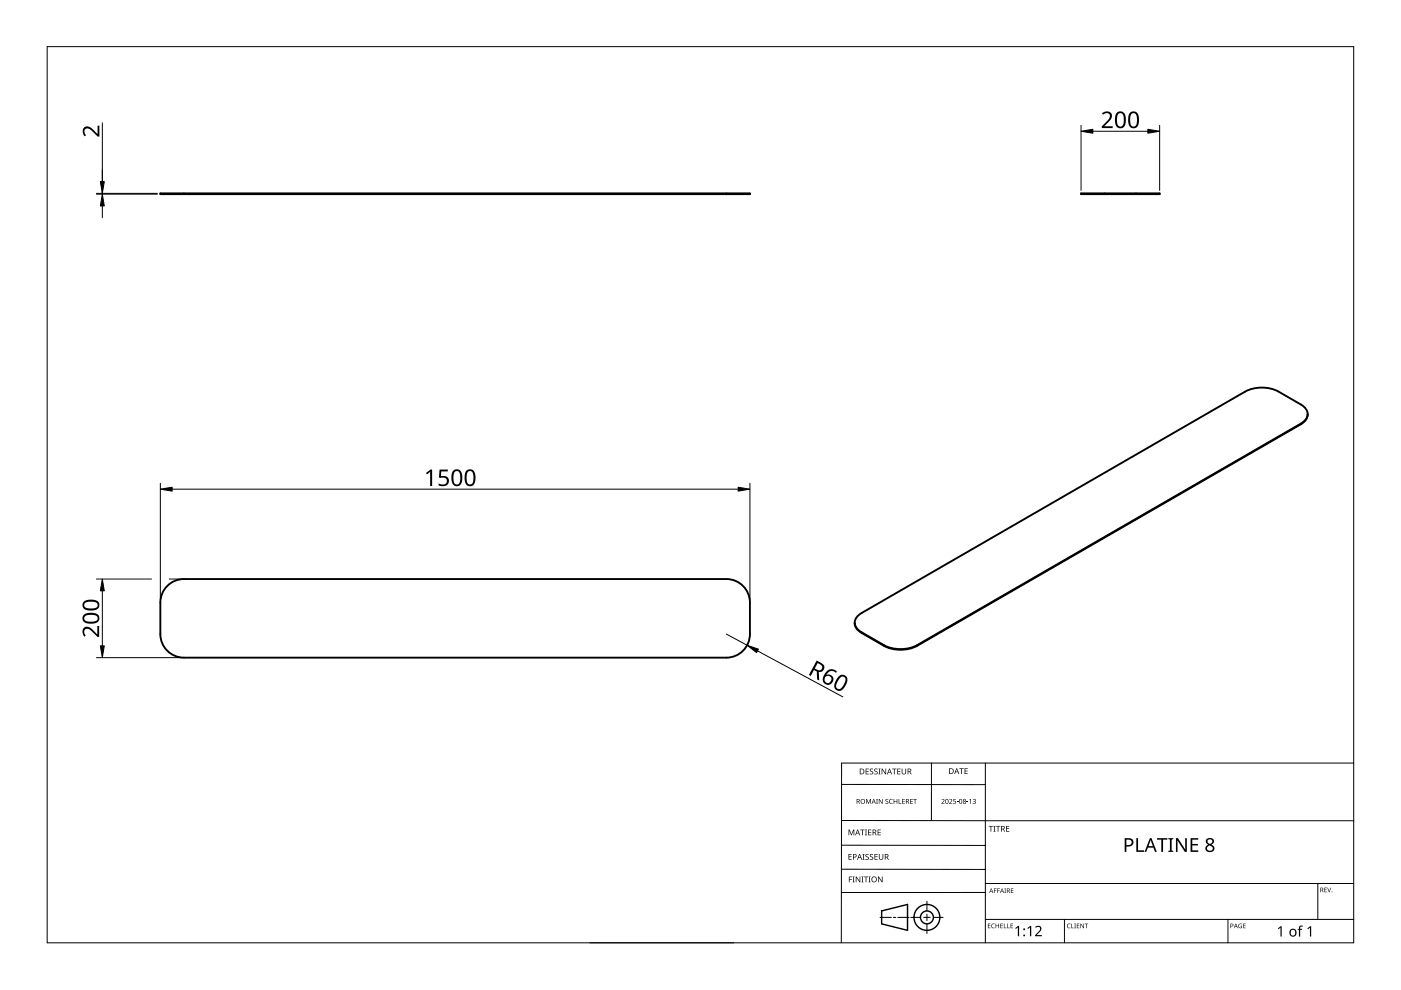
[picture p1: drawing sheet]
<svg xmlns="http://www.w3.org/2000/svg" width="297mm" height="210mm" viewBox="0 0 297 210" stroke-linecap="round" stroke-linejoin="round" font-family="sans-serif">
<path d="M39 41v.2M154 41v.2M234.2 41v.2M240.9 41v.2M275.8 89.8v.2M182.7 134.1v.1M187.4 136.8v.1M194.5 136.8v.1" fill="none" stroke="#000" stroke-width=".21"/>
<path d="M34 41h125v.2h-125zM229.2 41h16.7v.2h-16.7zM277.2 87.8a2.39 2.39 0 0 1-1.4 2.2l-81.3 46.9a7.8 7.8 0 0 1-7.1 0l-4.7-2.7a2.39 2.39 0 0 1-1.5-2.2M35.8 123.9a5 5 0 0 1 3.2-1.1h115a5 5 0 0 1 5 5v6.6a5 5 0 0 1-5 5h-115a5 5 0 0 1-5-5v-6.6a5 5 0 0 1 1.8-3.9zM181.8 130.7l.9-.7 81.3-47a7.8 7.8 0 0 1 7.1 0l4.7 2.7a2.15 2.15 0 0 1 1.4 2.1 2.15 2.15 0 0 1-1.4 2l-81.3 47a7.8 7.8 0 0 1-7.1 0l-4.7-2.7a2.08 2.08 0 0 1-.9-3.4z" fill="none" stroke="#000" stroke-width=".4"/>
<path d="M10 9.9h277v190h-277z" fill="none" stroke="#000" stroke-width=".21"/>
<g fill="none" stroke="#000" stroke-width=".21">
<path d="M178.4 179.2l30.5 .1M178.4 166.3l30.5 .1M178.5 174h108.6M197.5 161.8v12.2M208.9 161.8v38.1M287 161.8h-108.6v38.1M125.1 199.9h30.5M178.4 184.3h30.5M186.6 194.5h2.4M189.4 194.5h.5M190.4 194.5h2.4M193.1 194.5h2.1"/>
<path d="M195.8 194.5h1.4M196.5 191.1v2M196.5 193.8v1.4M196.5 195.9v2M197.9 194.5h2.1M208.9 189.2h-30.5M208.9 187.3h78.1M208.9 194.9h78.1M225.7 194.9v5M260.4 194.9v5M279.4 187.3v7.6"/>
</g>
<g fill="none" stroke="#000" stroke-width=".3">
<path d="M186.9 193.1l5.5-1.3v5.5l-5.5-1.4z"/>
<circle cx="196.5" cy="194.5" r="1.37"/>
<circle cx="196.5" cy="194.5" r="2.74"/>
</g>
<g fill="#000">
<path d="M179.9 175.9h.2l.4 1 .4-1h.2v1.2h-.1v-1.1l-.4 1.1h-.2l-.4-1.1 .1 1.1h-.2zM182.4 175.9h.9v.1h-.4v1.1h-.1v-1.1h-.4zM183.4 175.9h.4l-.1 .1v1l.1 .1h-.4l.1-.1v-1zM183.6 169.4h.2l.3 .8 .4-.8h.2v1h-.2v-.9l-.4 .9-.4-.9 .1 .9h-.2zM183.5 163h.7v.1h-.5v.4h.5v.1h-.5v.4h.5v.2h-.7zM184.1 175.9h.6v.1h-.5v.4h.5v.1h-.5v.5h.5v.1h-.6zM184.5 163.1l.4-.2 .2 .1v.1a.25 .25 0 0 0-.4-.1 .25 .25 0 0 0 0 .4 .4 .4 0 0 1 .5 .3 .4 .4 0 0 1-.3 .5 .4 .4 0 0 1-.5-.2h.1a.27 .27 0 0 0 .4 .1 .27 .27 0 0 0-.1-.4l-.3-.3zM185.4 163.1l.4-.2 .3 .1-.1 .1a.25 .25 0 0 0-.4-.1 .25 .25 0 0 0 0 .4 .4 .4 0 0 1 .5 .3 .4 .4 0 0 1-.3 .5 .4 .4 0 0 1-.5-.2h.1a.27 .27 0 0 0 .4 .1 .27 .27 0 0 0 0-.4l-.4-.3zM185.8 169.4h.3l-.1 .1v.8l.1 .1h-.3l.1-.1zM186.2 163h.5l-.2 .1v1l.2 .1h-.5l.2-.1v-1zM186.1 175.9h.6v.1h-.5v.4h.5v.1h-.5v.5h.5v.1h-.6zM186.3 169.4h.2l.5 .8v-.8h.1v1h-.1l-.6-.8v.8h-.1z"/>
<path d="M186.9 163h.2l.6 1v-1h.2v1.2h-.2l-.6-1v1h-.2zM187.8 169.5l.3-.1h.2v.2a.25 .25 0 0 0-.3-.1 .25 .25 0 0 0-.1 .3 .25 .25 0 0 0 .3 .1 .32 .32 0 0 1 0 .5 .32 .32 0 0 1-.5-.1 .25 .25 0 0 0 .4 .1 .25 .25 0 0 0 0-.4l-.3-.2zM188.6 169.5l.4-.1h.3l-.1 .2a.41 .41 0 0 0-.6 .3 .41 .41 0 0 0 .6 .4 .48 .48 0 0 1-.6-.1 .48 .48 0 0 1 0-.7zM189.1 163h1v.1h-.4v1.1h-.2v-1.1h-.4zM189.5 169.4h.1v.4h.5v-.4h.1v1h-.1v-.5h-.5v.5h-.1zM190.5 169.4h.2v.9h.4v.1h-.6zM190.2 163h.7v.1h-.5v.4h.5v.1h-.5v.4h.5v.2h-.7zM191.3 169.4h.5v.1h-.4v.3h.4v.1h-.4v.4h.4v.1h-.5zM191.2 163h.1v.8a.32 .32 0 0 0 .3 .3 .32 .32 0 0 0 .4-.4v-.7h.1v.7a.47 .47 0 0 1-.5 .5 .47 .47 0 0 1-.4-.5zM193 169.4h.5v.1h-.4v.3h.4v.1h-.4v.4h.4v.1h-.5zM193.6 169.4h.8v.1h-.3v.9h-.2v-.9h-.3zM199.6 169.5a.37 .37 0 0 1 .6 0 .37 .37 0 0 1-.2 .6l-.2 .2h.5v.1h-.7l.3-.4a.27 .27 0 0 0 .2-.3 .27 .27 0 0 0-.4-.1z"/>
<path d="M201.2 169.5a.37 .37 0 0 1 .6 0 .37 .37 0 0 1-.2 .6l-.2 .2h.5v.1h-.7l.3-.4a.27 .27 0 0 0 .3-.3 .27 .27 0 0 0-.5-.1zM202.1 169.4h.5v.1h-.4v.3a.34 .34 0 0 1 .5 .2 .34 .34 0 0 1-.2 .4 .34 .34 0 0 1-.4-.1 .29 .29 0 0 0 .4 0 .29 .29 0 0 0 0-.4 .29 .29 0 0 0-.4 0zM202.9 170l.3 .1zM203.4 162.9h.9v.1h-.4v1.1h-.1v-1.1h-.4zM205 170l.3 .1zM204.5 162.9h.7v.1h-.5v.4h.4v.1h-.4v.5h.5v.1h-.7zM205.5 169.6l.4-.2v1h-.2v-.9zM206.2 169.5a.32 .32 0 0 1 .5-.1 .32 .32 0 0 1 0 .5 .33 .33 0 0 1 .1 .5 .33 .33 0 0 1-.6-.1 .26 .26 0 0 0 .4 .1 .26 .26 0 0 0 .1-.4l-.3-.2a.23 .23 0 0 0 .3 0 .23 .23 0 0 0-.1-.4 .23 .23 0 0 0-.3 .2zM209.6 175.1h.9v.2h-.3v1h-.2v-1h-.4zM210.6 175.1h.5l-.2 .1v1l.2 .1h-.5l.2-.1v-1zM211.2 175.1h.9v.2h-.4v1h-.2v-1h-.3zM213.3 175.1h.7v.2h-.5v.3h.5v.2h-.5v.4h.5v.1h-.7z"/>
<path d="M180 185.8h.7v.2h-.6v.4h.5v.1h-.5v.6h-.1zM179.9 181.1h.7v.1h-.5v.4h.4v.1h-.4v.5h.5v.1h-.7zM180.8 185.8h.4l-.1 .2v.9l.1 .2h-.4l.1-.2v-.9zM181.4 185.8h.2l.7 1.1v-1.1h.1v1.3h-.2l-.6-1v1h-.2zM182.6 185.8h.5l-.2 .2v.9l.2 .2h-.5l.2-.2v-.9zM182.9 181.1h.4l-.1 .1v1l.1 .1h-.4l.1-.1v-1zM183.2 185.8h.9v.2h-.4v1.1h-.2v-1.1h-.3zM183.5 181.2l.5-.1h.2v.2a.25 .25 0 0 0-.4-.1 .25 .25 0 0 0 0 .4 .4 .4 0 0 1 .4 .3 .4 .4 0 0 1-.2 .4 .4 .4 0 0 1-.5-.2 .27 .27 0 0 0 .5 .1 .27 .27 0 0 0-.1-.4l-.4-.3zM184.2 185.8h.4l-.1 .2v.9l.1 .2h-.4l.1-.2v-.9zM184.5 181.2l.4-.1h.2v.2a.25 .25 0 0 0-.4-.1 .25 .25 0 0 0 0 .4 .4 .4 0 0 1 .5 .3 .4 .4 0 0 1-.3 .4 .4 .4 0 0 1-.5-.2h.1a.27 .27 0 0 0 .4 .1 .27 .27 0 0 0-.1-.4l-.3-.3zM185.4 181.1h.7v.1h-.5v.4h.5v.1h-.5v.5h.5v.1h-.7zM186.2 185.8h.1l.7 1.1v-1.1h.1v1.3h-.2l-.6-1v1h-.1z"/>
<path d="M186.3 181.1h.2v.8a.32 .32 0 0 0 .3 .3 .32 .32 0 0 0 .3-.3v-.8h.2v.8a.47 .47 0 0 1-.5 .4 .47 .47 0 0 1-.5-.4zM209.5 195.8h.5l-.4 .1v.3h.4l-.4 .1v.4l.4 .1h-.5zM210.3 196l.3-.2 .3 .1v.1a.39 .39 0 0 0-.6 .3 .39 .39 0 0 0 .6 .4 .46 .46 0 0 1-.7-.1 .46 .46 0 0 1 .1-.6zM210.7 188.4h.6l-.4 .1v.3h.4l-.4 .1v.4h-.2zM211.4 188.4h.6l-.4 .1v.3h.4l-.4 .1v.4h-.2zM211.1 195.8h.1v.4h.5v-.4h.1v1h-.1v-.5h-.5v.5h-.1zM212.1 195.8h.5l-.4 .1v.3h.4l-.4 .1v.4l.4 .1h-.5zM212.8 195.8h.2v.9l.4 .1h-.6zM212.9 188.4h.4l-.1 .1 .1 .8h-.4l.2-.1zM213.6 195.8h.1v.9l.4 .1h-.5zM214.3 195.8h.5l-.4 .1v.3h.4l-.4 .1v.4l.4 .1h-.5zM214.3 188.4h.6l-.5 .1v.3h.4l-.4 .1v.3l.5 .1h-.6z"/>
<path d="M215.3 196.8l.5-.5h.3v2.2h-.3v-1.9l-.4 .4zM217.8 196.8l.6-.5h.2v2.2h-.2v-1.9l-.4 .4zM219.5 196.5a.76 .76 0 0 1 1.2 0 .76 .76 0 0 1-.3 1.2l-.6 .6h1.1v.2h-1.5v-.2l.8-.8a.52 .52 0 0 0 .3-.8 .52 .52 0 0 0-.9 0zM226.3 196l.4-.2 .3 .1-.1 .1a.39 .39 0 0 0-.6 .3 .39 .39 0 0 0 .6 .4 .46 .46 0 0 1-.6-.1 .46 .46 0 0 1 0-.6zM227.1 195.8h.2v.9l.4 .1h-.6zM227.8 195.8h.3l-.1 .1 .1 .9h-.3l.1-.1zM228.3 195.8h.5l-.4 .1v.3h.4l-.4 .1v.4l.4 .1h-.5zM229.1 195.8h.1l.5 .8v-.8h.1v1h-.1l-.5-.8v.8h-.1zM230 195.8h.7l-.3 .1v.9h-.1v-.9zM240.9 177.7h.4v2.6h1.3v.3h-1.7zM245.3 177.7h2.2v.3h-.9v2.6h-.4v-2.6h-.9zM247.7 177.7h1.1v.2l-.4 .1v2.3l.4 .1v.2h-1.1v-.2l.3-.1v-2.3l-.3-.1z"/>
<path d="M249.3 177.7h.4l1.6 2.4v-2.4h.3v2.9h-.4l-1.6-2.4 .1 2.4h-.4zM252.4 177.7h1.7v.3h-1.3v.9h1.2v.4h-1.2v1h1.3v.3h-1.7zM262.7 196l.6-.1-.1 .1a.4 .4 0 0 0-.5 .3 .4 .4 0 0 0 .5 .4v-.3l-.2-.1h.3v.5a.53 .53 0 0 1-.7-.1 .53 .53 0 0 1 .1-.7zM263.6 195.8h.5l-.4 .1v.3h.4l-.4 .1v.4l.4 .1h-.5zM270.9 196.8l.6-.4h.2v2.2h-.2v-1.9l-.4 .3zM275.5 196.4l.7-.1v.2h-.4l-.1 .2v.2h.4v.2h-.4v1.5h-.3v-1.5h-.3l.3-.2zM277.2 196.8l.6-.4h.2v2.2h-.3v-1.9l-.4 .3zM280.8 188.2h.5l-.4 .1v.3h.4l-.4 .1v.4l.4 .1h-.5zM281.4 188.2h.1l.3 .8 .3-.8h.1l-.3 1h-.1z"/>
<path d="M181.6 169.4h.3a.29 .29 0 0 1 .4 .2 .29 .29 0 0 1-.2 .4l.3 .4h-.2l-.2-.4h-.2v.4h-.2zM181.8 169.5v.4h.1a.2 .2 0 0 0 .2-.2 .2 .2 0 0 0-.2-.2z"/>
<path d="M181.8 175.9h.1l.5 1.2h-.2l-.1-.4h-.5l-.2 .4h-.1zM181.8 176l-.2 .6h.4z"/>
<path d="M182.3 163h.4a.61 .61 0 0 1 .6 .6 .61 .61 0 0 1-.7 .6h-.3zM182.4 163.1v.9h.2a.48 .48 0 0 0 .5-.4 .48 .48 0 0 0-.5-.5z"/>
<path d="M182.4 169.9a.51 .51 0 0 1 1 0 .51 .51 0 0 1-1 0zM182.6 169.9a.4 .4 0 0 0 .8 0 .4 .4 0 0 0-.8 0z"/>
<path d="M185 175.9h.3a.35 .35 0 0 1 .5 .2 .35 .35 0 0 1-.3 .5l.4 .5h-.2l-.3-.5h-.2v.5h-.2zM185.2 176v.5h.1a.23 .23 0 0 0 .3-.3 .23 .23 0 0 0-.3-.2z"/>
<path d="M185.2 169.4l.5 1-.3-.3h-.4l-.2 .3zM185.2 169.5l-.1 .5h.3z"/>
<path d="M188.5 163h.2l.4 1.2h-.1l-.2-.4h-.5l-.1 .4h-.2zM188.6 163.1l-.2 .6h.4z"/>
<path d="M192.1 169.4h.3a.29 .29 0 0 1 .3 .2 .29 .29 0 0 1-.2 .4l.3 .4h-.1l-.3-.4h-.2v.4h-.1zM192.2 169.5v.4h.2a.2 .2 0 0 0 .2-.2 .2 .2 0 0 0-.3-.2z"/>
<path d="M192.4 163h.4a.35 .35 0 0 1 .4 .2 .35 .35 0 0 1-.2 .4l.3 .6h-.2l-.3-.5h-.2v.5h-.2zM192.6 163.1v.4h.2a.23 .23 0 0 0 .3-.2 .23 .23 0 0 0-.3-.2z"/>
<path d="M200.5 169.5l.4-.1 .2 .2v.5l-.2 .3h-.3l-.1-.2zM200.6 169.6v.1a.37 .37 0 0 0-.1 .4 .37 .37 0 0 0 .4 .2 .4 .4 0 0 0 .1-.5 .4 .4 0 0 0-.4-.2z"/>
<path d="M201.2 162.9h.4a.61 .61 0 0 1 .6 .6 .61 .61 0 0 1-.6 .6h-.4zM201.4 163v1h.1a.48 .48 0 0 0 .5-.5 .48 .48 0 0 0-.4-.5z"/>
<path d="M202.8 162.9h.1l.5 1.2h-.2l-.1-.4h-.5l-.1 .4h-.2zM202.8 163l-.1 .6h.3z"/>
<path d="M203.5 169.5l.3-.1 .2 .2v.5l-.2 .3h-.3l-.1-.2zM203.5 169.6v.1a.37 .37 0 0 0-.1 .4 .37 .37 0 0 0 .4 .2 .4 .4 0 0 0 .2-.5 .4 .4 0 0 0-.5-.2z"/>
<path d="M204.2 169.5a.29 .29 0 0 1 .5-.1 .29 .29 0 0 1-.1 .5 .29 .29 0 0 1 .1 .4 .29 .29 0 0 1-.4 0 .29 .29 0 0 1 .1-.4zM204.3 170.2a.2 .2 0 0 0 .4 0 .2 .2 0 0 0-.4 0zM204.3 169.7a.2 .2 0 0 0 .4 0 .2 .2 0 0 0-.4 0z"/>
<path d="M212.3 175.1h.3a.35 .35 0 0 1 .4 .3 .35 .35 0 0 1-.2 .4l.3 .5h-.2l-.3-.5h-.2v.5h-.1zM212.4 175.2v.5h.2a.23 .23 0 0 0 .3-.2 .23 .23 0 0 0-.3-.3z"/>
<path d="M238.4 177.7h.8a.92 .92 0 0 1 1.1 .9 .92 .92 0 0 1-1.1 .9h-.4v1.1h-.4zM238.8 178v1.2a.73 .73 0 0 0 .8-.1 .73 .73 0 0 0 .3-.8l-.4-.2z"/>
<path d="M255.8 178a.84 .84 0 0 1 1.1-.3 .84 .84 0 0 1 .4 1.1l-.5 .3a.83 .83 0 0 1 .6 1.1 .83 .83 0 0 1-1.1 .4 .79 .79 0 0 1-.7-.7 .79 .79 0 0 1 .6-.8l-.4-.2a.71 .71 0 0 1 0-.9zM255.9 179.9a.6 .6 0 0 0 1.2 0 .6 .6 0 0 0-1.2 0zM256 178.4a.5 .5 0 0 0 1 0 .5 .5 0 0 0-1 0z"/>
<path d="M180.8 181.1h.4a.41 .41 0 0 1 .4 .5 .41 .41 0 0 1-.6 .2v.5h-.2zM181 181.2v.5a.29 .29 0 0 0 .5-.3 .29 .29 0 0 0-.5-.2z"/>
<path d="M182.2 181.1h.1l.5 1.2h-.2l-.1-.4h-.5l-.1 .4h-.2zM182.3 181.2l-.2 .6h.3z"/>
<path d="M184.7 186.5a.61 .61 0 0 1 1.2 0 .61 .61 0 0 1-1.2 0zM184.9 186.5a.45 .45 0 0 0 .9 0 .45 .45 0 0 0-.9 0z"/>
<path d="M187.6 181.1h.3a.35 .35 0 0 1 .5 .2 .35 .35 0 0 1-.3 .4l.4 .6h-.2l-.3-.5h-.3v.5h-.1zM187.7 181.2v.5h.2a.23 .23 0 0 0 .3-.3 .23 .23 0 0 0-.3-.2z"/>
<path d="M210.1 188.4l.5 .9-.2-.3h-.4l-.3 .3zM210.2 188.5l-.2 .4h.3z"/>
<path d="M212.4 188.4l.5 .9-.3-.3h-.3l-.3 .3zM212.4 188.5l-.1 .4h.3z"/>
<path d="M213.5 188.4h.2a.28 .28 0 0 1 .4 .2 .28 .28 0 0 1-.2 .3l.3 .4-.4-.4h-.2v.4h-.1zM213.6 188.5v.3h.1a.19 .19 0 0 0 .3-.2 .19 .19 0 0 0-.3-.1z"/>
<path d="M243.8 177.7h.3l1.2 2.9h-.4l-.4-.9h-1.1l-.4 .9h-.3zM244 178.1l-.5 1.3h.9z"/>
<path d="M260.9 195.8h.2a.32 .32 0 0 1 .4 .4 .32 .32 0 0 1-.5 .2v.4h-.1zM261 195.9v.4a.24 .24 0 0 0 .4-.2 .24 .24 0 0 0-.4-.2z"/>
<path d="M262 195.8l.4 1-.2-.3h-.4l-.2 .3zM262 196l-.1 .4h.3z"/>
<path d="M273.6 197.1a.82 .82 0 0 1 1.2 .1 .82 .82 0 0 1-.2 1.2 .82 .82 0 0 1-1.2-.4zM273.8 197.2a.6 .6 0 0 0-.1 .8 .6 .6 0 0 0 .8 .2l.1-.3a.53 .53 0 0 0-.1-.6 .53 .53 0 0 0-.7-.1z"/>
<path d="M279.9 188.2h.3a.28 .28 0 0 1 .3 .2 .28 .28 0 0 1-.1 .3l.2 .5-.3-.4h-.2v.4h-.2zM280.1 188.3v.4h.1a.19 .19 0 0 0 .2-.2 .19 .19 0 0 0-.2-.2z"/>
<circle cx="217.1" cy="198.3" r=".2"/>
<circle cx="217.2" cy="197" r=".2"/>
<circle cx="282.4" cy="189.1" r=".09"/>
</g>
<g fill="none" stroke="#000" stroke-width=".21">
<path d="M21.7 26.1v15.1M229.2 26.6v13.8M231.7 27.8h11.7M245.9 26.6v13.8M20.4 41.2h13M20.4 41h13M21.7 43.7v2.5M34 102.5v24.6M36.5 103.7h120M159 102.5v24.6M20.4 122.8h11.7M20.4 139.4h18"/>
<path d="M21.7 125.3v11.6M35.9 122.8h2.5M154 134.4l4.4 2.4M160.6 138l18.1 9.8"/>
</g>
<path d="M21.3 38.5h.8l-.4 2.5zM229.2 27.8l2.5-.4v.8zM243.4 27.4l2.5 .4-2.5 .4zM21.7 41.2l.4 2.5h-.8zM34 103.7l2.5-.4v.8zM156.5 103.3l2.5 .4-2.5 .4zM21.7 122.8l.4 2.5h-.8zM21.3 136.9h.8l-.4 2.5zM158.4 136.8l2.4 .8-.4 .8z" fill="#000" stroke="#000" stroke-width=".21"/>
<g fill="#000">
<path d="M17.8 27.1a1.5 1.5 0 0 1 2.1 .6l.8 .7v-1.7h.4v2.3h-.4l-1.1-1.1a.98 .98 0 0 0-1.7-.3v.5l.3 .6-.3 .2a1.47 1.47 0 0 1-.1-1.8zM233.6 24a1.16 1.16 0 0 1 1.4-.4 1.16 1.16 0 0 1 .7 1.2l-.3 .6-1.3 1.4h1.8v.4h-2.3v-.4l1.1-1.1a.98 .98 0 0 0 .3-1.7h-.5l-.6 .3zM90.3 100.3l1-.7h.3v3.4h-.4v-3l-.7 .6zM93.2 99.6h1.7v.3h-1.3l-.1 1.1a1.17 1.17 0 0 1 1.7 .9 1.17 1.17 0 0 1-1.6 1.2l-.6-.2v-.4a1.03 1.03 0 0 0 1 .3 1.03 1.03 0 0 0 .7-.8 .93 .93 0 0 0-1.4-.7l-.2-.1zM17.7 133.2a1.5 1.5 0 0 1 2.2 .6l.7 .7v-1.8h.4v2.3h-.3l-1.2-1.1a.98 .98 0 0 0-1.6-.2v.4l.3 .7-.3 .2a1.47 1.47 0 0 1-.2-1.8z"/>
<path d="M236.8 23.9a1.16 1.16 0 0 1 1.4-.1 1.16 1.16 0 0 1 .5 1.2 1.69 1.69 0 0 1-1 2.2 1.27 1.27 0 0 1-1.3-1.6l.1-1.1zM237.1 24.2a2.16 2.16 0 0 0 .3 2.6 .82 .82 0 0 0 .9-1 1.35 1.35 0 0 0-.8-1.8z"/>
<path d="M239.6 23.9a1.16 1.16 0 0 1 1.3-.1 1.16 1.16 0 0 1 .6 1.2 1.69 1.69 0 0 1-1 2.2 1.27 1.27 0 0 1-1.3-1.6l.1-1.1zM239.9 24.2a2.16 2.16 0 0 0 .3 2.6 .82 .82 0 0 0 .9-1 1.35 1.35 0 0 0-.8-1.8z"/>
<path d="M96.1 99.8a1.16 1.16 0 0 1 1.4-.1 1.16 1.16 0 0 1 .5 1.2 1.69 1.69 0 0 1-1 2.2 1.27 1.27 0 0 1-1.3-1.6l.1-1.2zM96.4 100.1a2.16 2.16 0 0 0 .3 2.6 .82 .82 0 0 0 .9-1.1 1.35 1.35 0 0 0-.7-1.7z"/>
<path d="M98.9 99.8a1.16 1.16 0 0 1 1.4-.1 1.16 1.16 0 0 1 .5 1.2 1.69 1.69 0 0 1-1 2.2 1.27 1.27 0 0 1-1.3-1.6l.1-1.2zM99.2 100.1a2.16 2.16 0 0 0 .3 2.6 .82 .82 0 0 0 .9-1.1 1.35 1.35 0 0 0-.7-1.7z"/>
<path d="M17.7 130.4a2.59 2.59 0 0 1 3.3 .2 1.22 1.22 0 0 1-.2 1.3 1.22 1.22 0 0 1-1.3 .3 1.53 1.53 0 0 1-2-1zM18 130.6a.75 .75 0 0 0 0 1 .75 .75 0 0 0 .9 .2h1a.69 .69 0 0 0 .8-.7 .69 .69 0 0 0-.8-.7h-1.3z"/>
<path d="M17.7 127.6a2.6 2.6 0 0 1 3.3 .2 1.22 1.22 0 0 1-.2 1.3 1.22 1.22 0 0 1-1.3 .3 1.53 1.53 0 0 1-2-1zM18 127.8a.75 .75 0 0 0 0 1 .75 .75 0 0 0 .9 .2h1a.69 .69 0 0 0 .8-.7 .69 .69 0 0 0-.8-.7h-1.3z"/>
<path d="M173.2 140l.8 .5a1 1 0 0 1 .8 1.2 1 1 0 0 1-1.2 .8l.1 1.8-.5-.3v-1.6l-.6-.3-.7 1.2-.4-.2zM173.4 140.6l-.7 1.1 .5 .3a.67 .67 0 0 0 1-.2 .67 .67 0 0 0-.4-1z"/>
<path d="M175.2 142.4a1.5 1.5 0 0 1 2.2-.1l-.1 .4a1.18 1.18 0 0 0-2.1 .4 1.08 1.08 0 0 1 1.5 .7 1.08 1.08 0 0 1-.8 1.4 1.22 1.22 0 0 1-1.4-.6 1.22 1.22 0 0 1 .2-1.5zM174.8 144.1a.76 .76 0 0 0 1.5 0 .76 .76 0 0 0-1.5 0z"/>
<path d="M177.8 143.4a1.13 1.13 0 0 1 1.6 0 1.13 1.13 0 0 1 .1 1.6 1.69 1.69 0 0 1-2 1.4 1.27 1.27 0 0 1-.3-2zM178.1 143.7l-.7 1.3a.69 .69 0 0 0 .2 1 .69 .69 0 0 0 1-.3 1.91 1.91 0 0 0 .5-2.1l-.5-.2z"/>
</g>
</svg>
